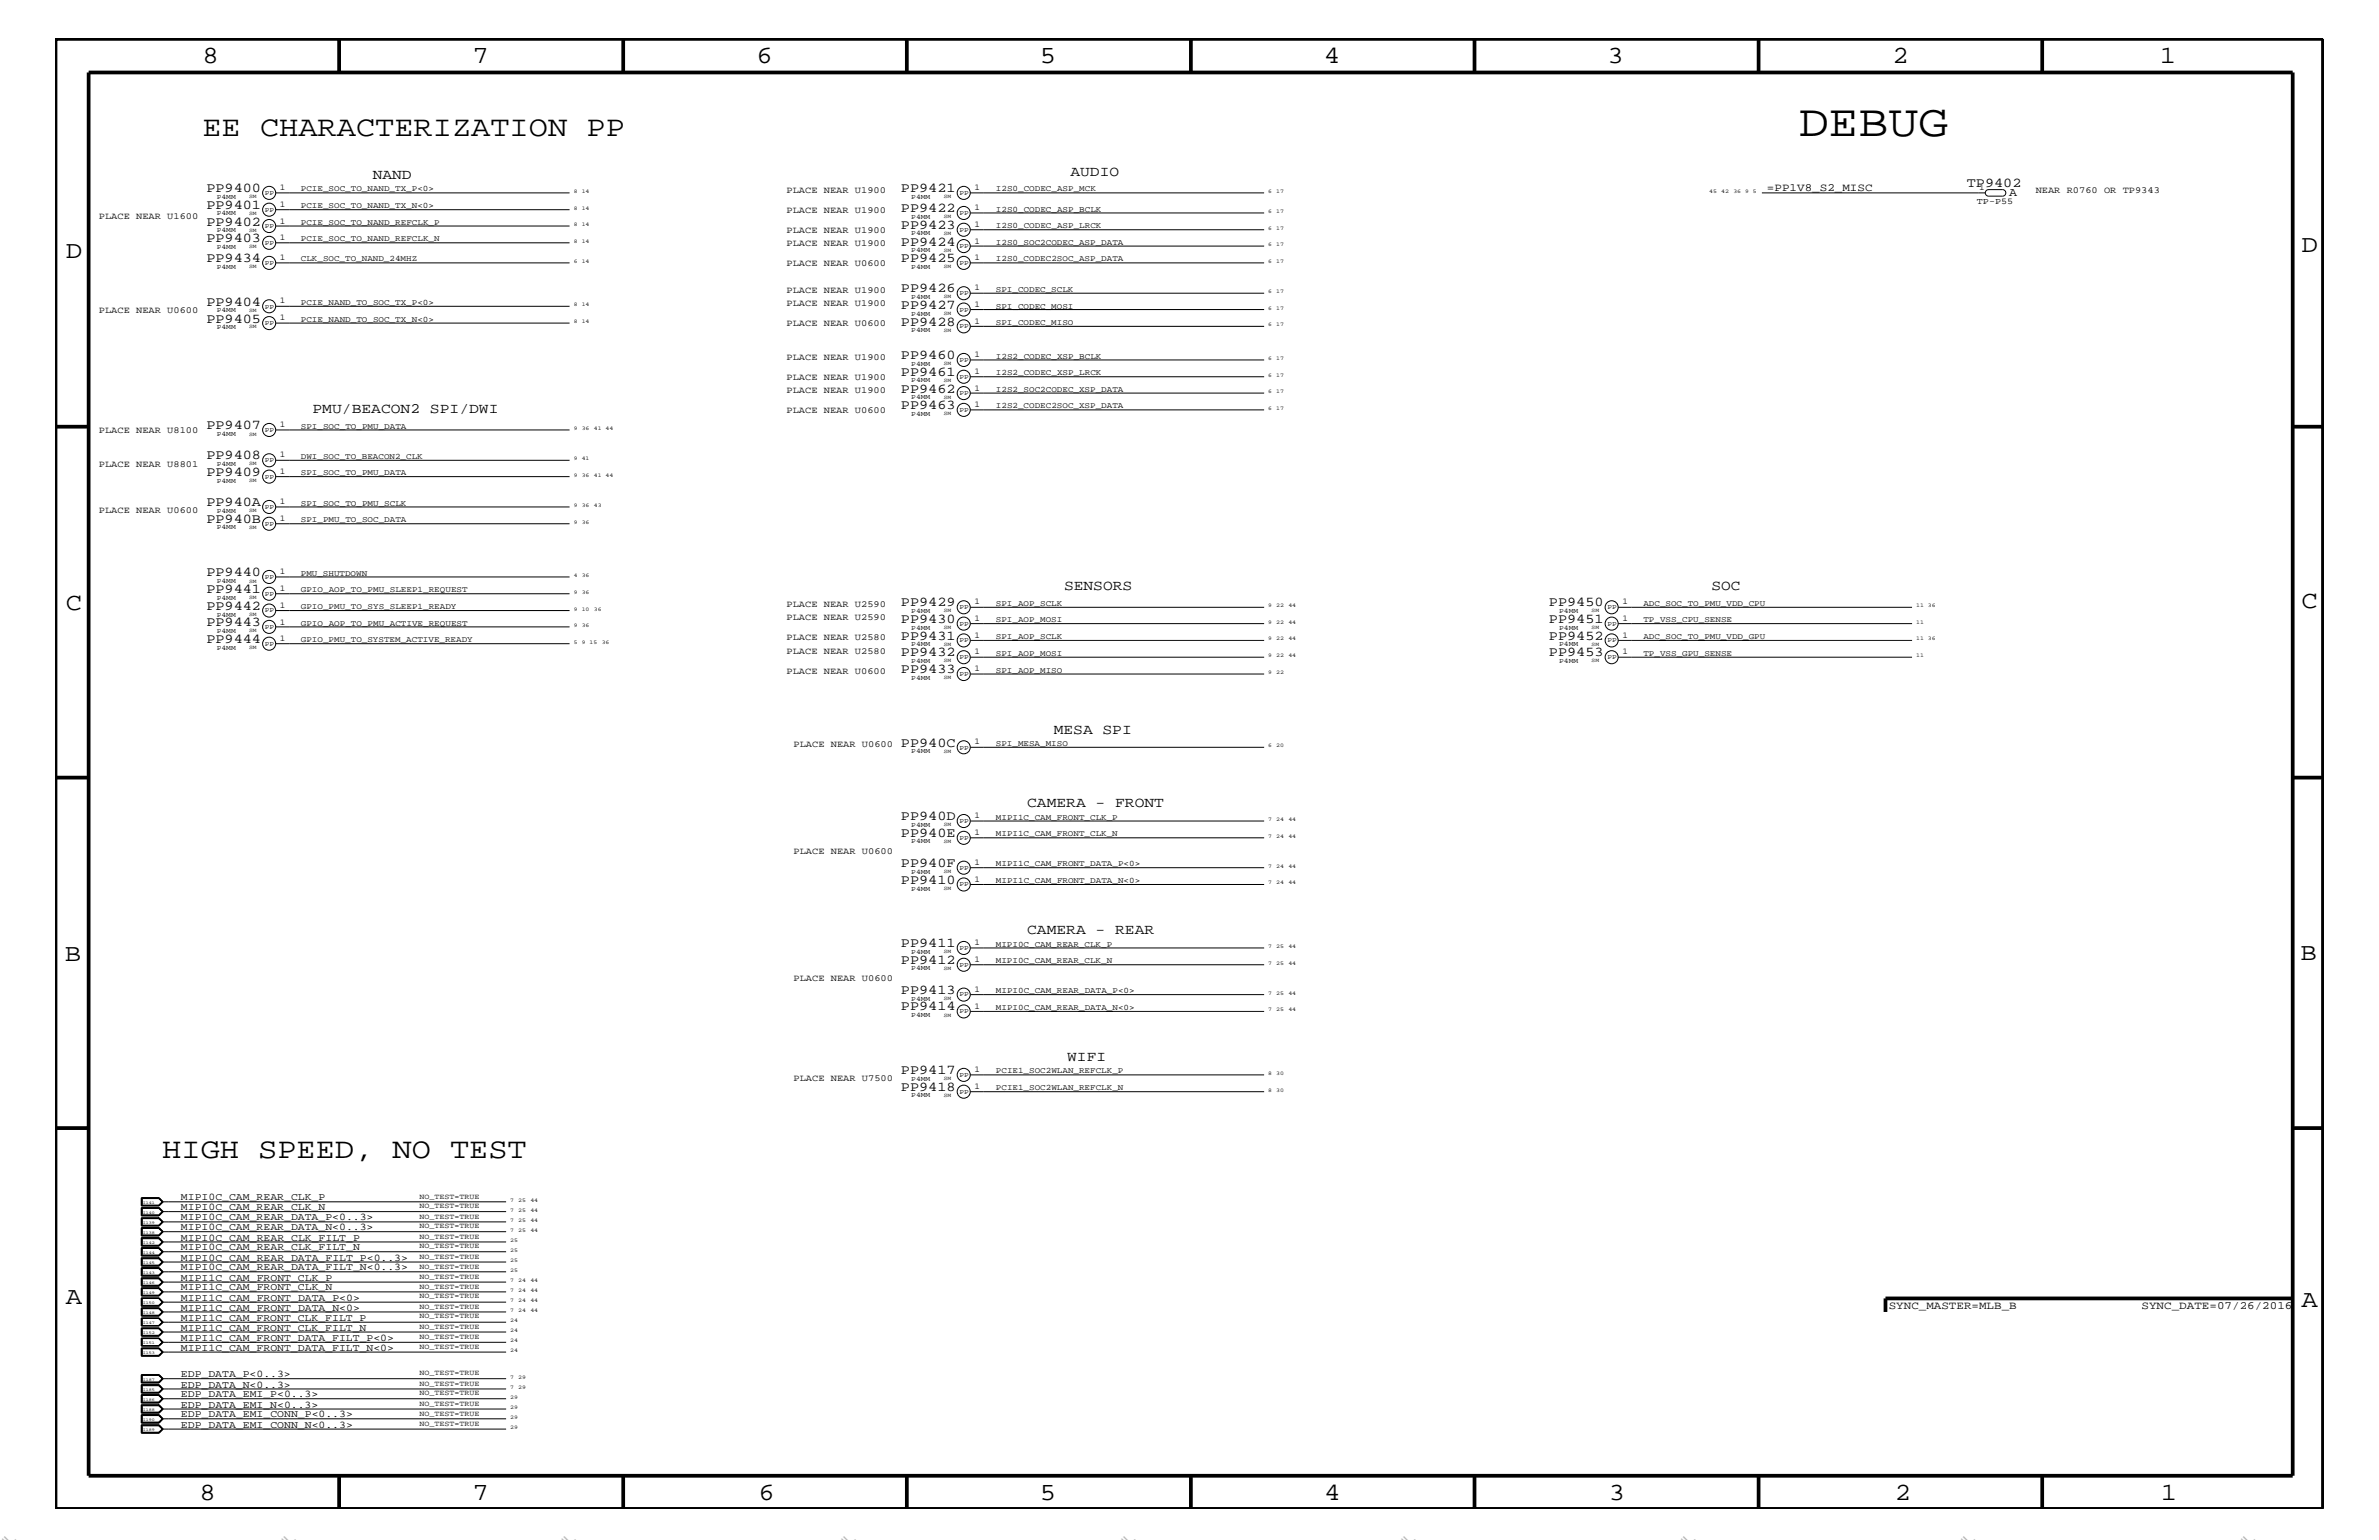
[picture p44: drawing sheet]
<svg xmlns="http://www.w3.org/2000/svg" width="432mm" height="279mm" viewBox="0 0 432 279" stroke-linecap="round" stroke-linejoin="round" font-family="sans-serif">
<defs><g id="words">
<text font-size="8.2" x="326.5" y="24.7">DEBUG</text>
<g font-size="5.2">
<text x="36.7" y="24.7">EE CHARACTERIZATION PP</text>
<text x="29.5" y="210.2">HIGH SPEED, NO TEST</text>
</g>
<g font-size="4.5">
<text x="36.7" y="11.5">8</text>
<text x="85.8" y="11.5">7</text>
<text x="137.3" y="11.5">6</text>
<text x="188.7" y="11.5">5</text>
<text x="240.3" y="11.5">4</text>
<text x="291.8" y="11.5">3</text>
<text x="343.5" y="11.5">2</text>
<text x="392" y="11.5">1</text>
<text x="11.9" y="46.8">D</text>
<text x="417.7" y="45.7">D</text>
<text x="11.9" y="110.6">C</text>
<text x="417.7" y="110.3">C</text>
<text x="11.8" y="174.3">B</text>
<text x="417.6" y="174.2">B</text>
<text x="11.9" y="236.7">A</text>
<text x="417.7" y="237.1">A</text>
<text x="36.2" y="272.1">8</text>
<text x="85.8" y="272.1">7</text>
<text x="137.7" y="272.1">6</text>
<text x="188.7" y="272.1">5</text>
<text x="240.4" y="272.1">4</text>
<text x="292" y="272.1">3</text>
<text x="343.9" y="272.1">2</text>
<text x="392.2" y="272.1">1</text>
</g>
<g font-size="2.8" fill="#b6b6b4">
<text x="0" y="279.4" transform="rotate(45 0 279.4)">=</text>
<text x="50.8" y="279.4" transform="rotate(45 50.8 279.4)">=</text>
<text x="101.6" y="279.4" transform="rotate(45 101.6 279.4)">=</text>
<text x="152.4" y="279.4" transform="rotate(45 152.4 279.4)">=</text>
<text x="203.2" y="279.4" transform="rotate(45 203.2 279.4)">=</text>
<text x="254" y="279.4" transform="rotate(45 254 279.4)">=</text>
<text x="304.8" y="279.4" transform="rotate(45 304.8 279.4)">=</text>
<text x="355.6" y="279.4" transform="rotate(45 355.6 279.4)">=</text>
<text x="406.4" y="279.4" transform="rotate(45 406.4 279.4)">=</text>
</g>
<g font-size="2.6">
<text x="67.6" y="32.5">NAND</text>
<text x="194.3" y="31.9">AUDIO</text>
<text x="56.7" y="75">PMU/BEACON2 SPI/DWI</text>
<text x="193.1" y="107.1">SENSORS</text>
<text x="310.6" y="107.1">SOC</text>
<text x="191.3" y="133.2">MESA SPI</text>
<text x="186.4" y="146.5">CAMERA - FRONT</text>
<text x="186.4" y="169.5">CAMERA - REAR</text>
<text x="193.7" y="192.6">WIFI</text>
</g>
<g font-size="2.5">
<text x="37.5" y="34.8">PP9400</text>
<text x="163.5" y="34.8">PP9421</text>
<text x="357" y="33.9">TP9402</text>
<text x="37.5" y="37.9">PP9401</text>
<text x="37.5" y="40.9">PP9402</text>
<text x="163.5" y="38.5">PP9422</text>
<text x="163.5" y="41.5">PP9423</text>
<text x="37.5" y="47.6">PP9434</text>
<text x="37.5" y="44">PP9403</text>
<text x="163.5" y="44.6">PP9424</text>
<text x="163.5" y="47.6">PP9425</text>
<text x="163.5" y="53">PP9426</text>
<text x="37.5" y="55.5">PP9404</text>
<text x="37.5" y="58.5">PP9405</text>
<text x="163.5" y="56.1">PP9427</text>
<text x="163.5" y="59.1">PP9428</text>
<text x="163.5" y="65.1">PP9460</text>
<text x="163.5" y="68.2">PP9461</text>
<text x="163.5" y="71.2">PP9462</text>
<text x="37.5" y="77.9">PP9407</text>
<text x="163.5" y="74.3">PP9463</text>
<text x="37.5" y="83.3">PP9408</text>
<text x="37.5" y="86.4">PP9409</text>
<text x="37.5" y="91.8">PP940A</text>
<text x="37.5" y="94.9">PP940B</text>
<text x="37.5" y="104.6">PP9440</text>
<text x="37.5" y="107.6">PP9441</text>
<text x="37.5" y="110.6">PP9442</text>
<text x="37.5" y="113.7">PP9443</text>
<text x="163.5" y="110">PP9429</text>
<text x="163.5" y="113.1">PP9430</text>
<text x="281.1" y="110">PP9450</text>
<text x="281.1" y="113.1">PP9451</text>
<text x="37.5" y="116.7">PP9444</text>
<text x="163.5" y="116.1">PP9431</text>
<text x="163.5" y="119.1">PP9432</text>
<text x="281.1" y="116.1">PP9452</text>
<text x="281.1" y="119.1">PP9453</text>
<text x="163.5" y="122.1">PP9433</text>
<text x="163.5" y="135.5">PP940C</text>
<text x="163.5" y="148.8">PP940D</text>
<text x="163.5" y="151.8">PP940E</text>
<text x="163.5" y="157.3">PP940F</text>
<text x="163.5" y="160.3">PP9410</text>
<text x="163.5" y="171.8">PP9411</text>
<text x="163.5" y="174.9">PP9412</text>
<text x="163.5" y="180.4">PP9413</text>
<text x="163.5" y="183.3">PP9414</text>
<text x="163.5" y="194.8">PP9417</text>
<text x="163.5" y="197.9">PP9418</text>
</g>
<text font-size="2.2" x="364.7" y="35.5">A</text>
<g font-size="2">
<text x="320.7" y="34.7">=PP1V8_S2_MISC</text>
<text x="342.8" y="237.4">SYNC_MASTER=MLB_B</text>
<text x="388.7" y="237.4">SYNC_DATE=07/26/2016</text>
</g>
<g font-size="1.9">
<text x="32.9" y="217.8">MIPI0C_CAM_REAR_CLK_P</text>
<text x="32.9" y="221.4">MIPI0C_CAM_REAR_DATA_P&lt;0..3&gt;</text>
<text x="32.9" y="219.6">MIPI0C_CAM_REAR_CLK_N</text>
<text x="32.9" y="225.1">MIPI0C_CAM_REAR_CLK_FILT_P</text>
<text x="32.9" y="226.9">MIPI0C_CAM_REAR_CLK_FILT_N</text>
<text x="32.9" y="223.2">MIPI0C_CAM_REAR_DATA_N&lt;0..3&gt;</text>
<text x="32.9" y="228.7">MIPI0C_CAM_REAR_DATA_FILT_P&lt;0..3&gt;</text>
<text x="32.9" y="230.5">MIPI0C_CAM_REAR_DATA_FILT_N&lt;0..3&gt;</text>
<text x="32.9" y="232.4">MIPI1C_CAM_FRONT_CLK_P</text>
<text x="32.9" y="234.1">MIPI1C_CAM_FRONT_CLK_N</text>
<text x="32.9" y="236">MIPI1C_CAM_FRONT_DATA_P&lt;0&gt;</text>
<text x="32.9" y="237.8">MIPI1C_CAM_FRONT_DATA_N&lt;0&gt;</text>
<text x="32.9" y="239.6">MIPI1C_CAM_FRONT_CLK_FILT_P</text>
<text x="32.9" y="243.3">MIPI1C_CAM_FRONT_DATA_FILT_P&lt;0&gt;</text>
<text x="32.9" y="245.1">MIPI1C_CAM_FRONT_DATA_FILT_N&lt;0&gt;</text>
<text x="32.9" y="241.4">MIPI1C_CAM_FRONT_CLK_FILT_N</text>
<text x="32.9" y="249.9">EDP_DATA_P&lt;0..3&gt;</text>
<text x="32.9" y="251.7">EDP_DATA_N&lt;0..3&gt;</text>
<text x="32.9" y="253.5">EDP_DATA_EMI_P&lt;0..3&gt;</text>
<text x="32.9" y="255.4">EDP_DATA_EMI_N&lt;0..3&gt;</text>
<text x="32.9" y="257.2">EDP_DATA_EMI_CONN_P&lt;0..3&gt;</text>
<text x="32.9" y="259">EDP_DATA_EMI_CONN_N&lt;0..3&gt;</text>
</g>
<g font-size="1.7">
<text x="142.7" y="35">PLACE NEAR U1900</text>
<text x="369.5" y="35">NEAR R0760 OR TP9343</text>
<text x="17.9" y="39.8">PLACE NEAR U1600</text>
<text x="142.7" y="38.6">PLACE NEAR U1900</text>
<text x="142.7" y="44.6">PLACE NEAR U1900</text>
<text x="142.7" y="42.3">PLACE NEAR U1900</text>
<text x="142.7" y="53.2">PLACE NEAR U1900</text>
<text x="142.7" y="48.3">PLACE NEAR U0600</text>
<text x="17.9" y="56.8">PLACE NEAR U0600</text>
<text x="142.7" y="59.2">PLACE NEAR U0600</text>
<text x="142.7" y="55.6">PLACE NEAR U1900</text>
<text x="142.7" y="65.3">PLACE NEAR U1900</text>
<text x="142.7" y="68.9">PLACE NEAR U1900</text>
<text x="142.7" y="71.3">PLACE NEAR U1900</text>
<text x="142.7" y="75">PLACE NEAR U0600</text>
<text x="17.9" y="78.6">PLACE NEAR U8100</text>
<text x="17.9" y="84.7">PLACE NEAR U8801</text>
<text x="17.9" y="93.2">PLACE NEAR U0600</text>
<text x="142.7" y="112.6">PLACE NEAR U2590</text>
<text x="142.7" y="110.2">PLACE NEAR U2590</text>
<text x="142.7" y="118.6">PLACE NEAR U2580</text>
<text x="142.7" y="116.2">PLACE NEAR U2580</text>
<text x="142.7" y="122.3">PLACE NEAR U0600</text>
<text x="144" y="135.6">PLACE NEAR U0600</text>
<text x="144" y="155">PLACE NEAR U0600</text>
<text x="144" y="178">PLACE NEAR U0600</text>
<text x="144" y="196.2">PLACE NEAR U7500</text>
</g>
<g font-size="1.6">
<text x="50.8" y="34.5">1</text>
<text x="176.9" y="34.5">1</text>
<text x="359.2" y="34.5">1</text>
<text x="50.8" y="37.5">1</text>
<text x="50.8" y="40.6">1</text>
<text x="176.9" y="38.1">1</text>
<text x="176.9" y="41.2">1</text>
<text x="358.8" y="37">TP-P55</text>
<text x="50.8" y="43.5">1</text>
<text x="50.8" y="47.2">1</text>
<text x="176.9" y="44.2">1</text>
<text x="176.9" y="47.2">1</text>
<text x="176.9" y="52.7">1</text>
<text x="50.8" y="55.1">1</text>
<text x="50.8" y="58.1">1</text>
<text x="176.9" y="55.7">1</text>
<text x="176.9" y="58.7">1</text>
<text x="176.9" y="64.8">1</text>
<text x="176.9" y="67.8">1</text>
<text x="176.9" y="70.9">1</text>
<text x="50.8" y="77.5">1</text>
<text x="176.9" y="73.9">1</text>
<text x="50.8" y="83">1</text>
<text x="50.8" y="86">1</text>
<text x="50.8" y="91.5">1</text>
<text x="50.8" y="94.5">1</text>
<text x="50.8" y="104.2">1</text>
<text x="50.8" y="107.2">1</text>
<text x="50.8" y="110.3">1</text>
<text x="50.8" y="113.3">1</text>
<text x="176.9" y="109.7">1</text>
<text x="176.9" y="112.7">1</text>
<text x="294.5" y="109.7">1</text>
<text x="294.5" y="112.7">1</text>
<text x="50.8" y="116.4">1</text>
<text x="176.9" y="115.7">1</text>
<text x="176.9" y="118.7">1</text>
<text x="294.5" y="115.7">1</text>
<text x="294.5" y="118.7">1</text>
<text x="176.9" y="121.8">1</text>
<text x="176.9" y="135.1">1</text>
<text x="176.9" y="148.4">1</text>
<text x="176.9" y="151.5">1</text>
<text x="176.9" y="156.9">1</text>
<text x="176.9" y="160">1</text>
<text x="176.9" y="171.5">1</text>
<text x="176.9" y="174.5">1</text>
<text x="176.9" y="179.9">1</text>
<text x="176.9" y="183">1</text>
<text x="176.9" y="194.5">1</text>
<text x="176.9" y="197.6">1</text>
</g>
<g font-size="1.5">
<text x="54.6" y="34.7">PCIE_SOC_TO_NAND_TX_P&lt;0&gt;</text>
<text x="180.8" y="34.7">I2S0_CODEC_ASP_MCK</text>
<text x="54.6" y="40.8">PCIE_SOC_TO_NAND_REFCLK_P</text>
<text x="54.6" y="37.8">PCIE_SOC_TO_NAND_TX_N&lt;0&gt;</text>
<text x="180.8" y="41.4">I2S0_CODEC_ASP_LRCK</text>
<text x="180.8" y="38.4">I2S0_CODEC_ASP_BCLK</text>
<text x="54.6" y="43.8">PCIE_SOC_TO_NAND_REFCLK_N</text>
<text x="54.6" y="47.4">CLK_SOC_TO_NAND_24MHZ</text>
<text x="180.8" y="44.4">I2S0_SOC2CODEC_ASP_DATA</text>
<text x="180.8" y="47.4">I2S0_CODEC2SOC_ASP_DATA</text>
<text x="180.8" y="52.9">SPI_CODEC_SCLK</text>
<text x="54.6" y="58.4">PCIE_NAND_TO_SOC_TX_N&lt;0&gt;</text>
<text x="54.6" y="55.3">PCIE_NAND_TO_SOC_TX_P&lt;0&gt;</text>
<text x="180.8" y="59">SPI_CODEC_MISO</text>
<text x="180.8" y="56">SPI_CODEC_MOSI</text>
<text x="180.8" y="65.1">I2S2_CODEC_XSP_BCLK</text>
<text x="180.8" y="71.1">I2S2_SOC2CODEC_XSP_DATA</text>
<text x="180.8" y="68.1">I2S2_CODEC_XSP_LRCK</text>
<text x="54.6" y="77.8">SPI_SOC_TO_PMU_DATA</text>
<text x="180.8" y="74.1">I2S2_CODEC2SOC_XSP_DATA</text>
<text x="54.6" y="83.3">DWI_SOC_TO_BEACON2_CLK</text>
<text x="54.6" y="86.2">SPI_SOC_TO_PMU_DATA</text>
<text x="54.6" y="91.7">SPI_SOC_TO_PMU_SCLK</text>
<text x="54.6" y="94.8">SPI_PMU_TO_SOC_DATA</text>
<text x="54.6" y="107.5">GPIO_AOP_TO_PMU_SLEEP1_REQUEST</text>
<text x="54.6" y="104.4">PMU_SHUTDOWN</text>
<text x="54.6" y="113.6">GPIO_AOP_TO_PMU_ACTIVE_REQUEST</text>
<text x="54.6" y="110.5">GPIO_PMU_TO_SYS_SLEEP1_READY</text>
<text x="180.8" y="109.9">SPI_AOP_SCLK</text>
<text x="180.8" y="112.9">SPI_AOP_MOSI</text>
<text x="298.3" y="109.9">ADC_SOC_TO_PMU_VDD_CPU</text>
<text x="298.3" y="112.9">TP_VSS_CPU_SENSE</text>
<text x="54.6" y="116.5">GPIO_PMU_TO_SYSTEM_ACTIVE_READY</text>
<text x="180.8" y="115.9">SPI_AOP_SCLK</text>
<text x="180.8" y="119">SPI_AOP_MOSI</text>
<text x="298.3" y="115.9">ADC_SOC_TO_PMU_VDD_GPU</text>
<text x="298.3" y="119">TP_VSS_GPU_SENSE</text>
<text x="180.8" y="122">SPI_AOP_MISO</text>
<text x="180.8" y="135.3">SPI_MESA_MISO</text>
<text x="180.8" y="148.7">MIPI1C_CAM_FRONT_CLK_P</text>
<text x="180.8" y="151.8">MIPI1C_CAM_FRONT_CLK_N</text>
<text x="180.8" y="157.2">MIPI1C_CAM_FRONT_DATA_P&lt;0&gt;</text>
<text x="180.8" y="160.2">MIPI1C_CAM_FRONT_DATA_N&lt;0&gt;</text>
<text x="180.8" y="171.7">MIPI0C_CAM_REAR_CLK_P</text>
<text x="180.8" y="174.8">MIPI0C_CAM_REAR_CLK_N</text>
<text x="180.8" y="180.2">MIPI0C_CAM_REAR_DATA_P&lt;0&gt;</text>
<text x="180.8" y="183.2">MIPI0C_CAM_REAR_DATA_N&lt;0&gt;</text>
<text x="180.8" y="194.8">PCIE1_SOC2WLAN_REFCLK_P</text>
<text x="180.8" y="197.8">PCIE1_SOC2WLAN_REFCLK_N</text>
</g>
<g font-size="1.4">
<text x="76.1" y="217.5">NO_TEST=TRUE</text>
<text x="76.1" y="221.1">NO_TEST=TRUE</text>
<text x="76.1" y="219.2">NO_TEST=TRUE</text>
<text x="76.1" y="222.9">NO_TEST=TRUE</text>
<text x="76.1" y="224.7">NO_TEST=TRUE</text>
<text x="76.1" y="226.5">NO_TEST=TRUE</text>
<text x="76.1" y="228.4">NO_TEST=TRUE</text>
<text x="76.1" y="230.2">NO_TEST=TRUE</text>
<text x="76.1" y="232">NO_TEST=TRUE</text>
<text x="76.1" y="233.8">NO_TEST=TRUE</text>
<text x="76.1" y="235.6">NO_TEST=TRUE</text>
<text x="76.1" y="237.4">NO_TEST=TRUE</text>
<text x="76.1" y="239.2">NO_TEST=TRUE</text>
<text x="76.1" y="241.1">NO_TEST=TRUE</text>
<text x="76.1" y="242.9">NO_TEST=TRUE</text>
<text x="76.1" y="244.7">NO_TEST=TRUE</text>
<text x="76.1" y="249.5">NO_TEST=TRUE</text>
<text x="76.1" y="251.4">NO_TEST=TRUE</text>
<text x="76.1" y="253.2">NO_TEST=TRUE</text>
<text x="76.1" y="255">NO_TEST=TRUE</text>
<text x="76.1" y="256.8">NO_TEST=TRUE</text>
<text x="76.1" y="258.7">NO_TEST=TRUE</text>
</g>
<g font-size="1.3">
<text x="48.1" y="35.3">PP</text>
<text x="174.2" y="35.3">PP</text>
<text x="39.3" y="36.1">P4MM</text>
<text x="39.3" y="39.1">P4MM</text>
<text x="48.1" y="38.4">PP</text>
<text x="48.1" y="41.4">PP</text>
<text x="165.4" y="39.7">P4MM</text>
<text x="165.4" y="36.1">P4MM</text>
<text x="174.2" y="39">PP</text>
<text x="39.3" y="42.1">P4MM</text>
<text x="39.3" y="45.2">P4MM</text>
<text x="48.1" y="44.4">PP</text>
<text x="165.4" y="45.7">P4MM</text>
<text x="165.4" y="42.7">P4MM</text>
<text x="174.2" y="45.1">PP</text>
<text x="174.2" y="42">PP</text>
<text x="39.3" y="48.8">P4MM</text>
<text x="48.1" y="48">PP</text>
<text x="165.4" y="48.8">P4MM</text>
<text x="174.2" y="48">PP</text>
<text x="174.2" y="53.5">PP</text>
<text x="39.3" y="56.7">P4MM</text>
<text x="39.3" y="59.7">P4MM</text>
<text x="48.1" y="56">PP</text>
<text x="48.1" y="59">PP</text>
<text x="165.4" y="57.3">P4MM</text>
<text x="165.4" y="54.2">P4MM</text>
<text x="174.2" y="56.6">PP</text>
<text x="174.2" y="59.5">PP</text>
<text x="165.4" y="60.3">P4MM</text>
<text x="174.2" y="65.6">PP</text>
<text x="165.4" y="66.4">P4MM</text>
<text x="165.4" y="69.4">P4MM</text>
<text x="174.2" y="68.7">PP</text>
<text x="174.2" y="71.7">PP</text>
<text x="165.4" y="72.4">P4MM</text>
<text x="165.4" y="75.5">P4MM</text>
<text x="174.2" y="74.7">PP</text>
<text x="39.3" y="79.1">P4MM</text>
<text x="48.1" y="78.3">PP</text>
<text x="48.1" y="83.8">PP</text>
<text x="39.3" y="84.5">P4MM</text>
<text x="39.3" y="87.6">P4MM</text>
<text x="48.1" y="86.9">PP</text>
<text x="39.3" y="93.1">P4MM</text>
<text x="48.1" y="92.3">PP</text>
<text x="48.1" y="95.4">PP</text>
<text x="39.3" y="96">P4MM</text>
<text x="39.3" y="105.8">P4MM</text>
<text x="48.1" y="105">PP</text>
<text x="39.3" y="111.9">P4MM</text>
<text x="39.3" y="108.8">P4MM</text>
<text x="48.1" y="111.1">PP</text>
<text x="48.1" y="108.1">PP</text>
<text x="165.4" y="111.2">P4MM</text>
<text x="174.2" y="110.5">PP</text>
<text x="174.2" y="113.6">PP</text>
<text x="283" y="111.2">P4MM</text>
<text x="291.8" y="110.5">PP</text>
<text x="291.8" y="113.6">PP</text>
<text x="39.3" y="117.9">P4MM</text>
<text x="39.3" y="114.8">P4MM</text>
<text x="48.1" y="117.2">PP</text>
<text x="48.1" y="114.2">PP</text>
<text x="165.4" y="114.2">P4MM</text>
<text x="165.4" y="117.3">P4MM</text>
<text x="174.2" y="116.5">PP</text>
<text x="174.2" y="119.6">PP</text>
<text x="283" y="114.2">P4MM</text>
<text x="283" y="117.3">P4MM</text>
<text x="291.8" y="116.5">PP</text>
<text x="291.8" y="119.6">PP</text>
<text x="165.4" y="123.4">P4MM</text>
<text x="165.4" y="120.3">P4MM</text>
<text x="174.2" y="122.6">PP</text>
<text x="283" y="120.3">P4MM</text>
<text x="165.4" y="136.7">P4MM</text>
<text x="174.2" y="136">PP</text>
<text x="174.2" y="149.3">PP</text>
<text x="165.4" y="150.1">P4MM</text>
<text x="165.4" y="153">P4MM</text>
<text x="174.2" y="152.3">PP</text>
<text x="165.4" y="158.5">P4MM</text>
<text x="165.4" y="161.6">P4MM</text>
<text x="174.2" y="157.8">PP</text>
<text x="174.2" y="160.8">PP</text>
<text x="165.4" y="173.1">P4MM</text>
<text x="174.2" y="172.3">PP</text>
<text x="165.4" y="176.1">P4MM</text>
<text x="174.2" y="175.4">PP</text>
<text x="165.4" y="181.6">P4MM</text>
<text x="165.4" y="184.6">P4MM</text>
<text x="174.2" y="180.8">PP</text>
<text x="174.2" y="183.8">PP</text>
<text x="165.4" y="196.1">P4MM</text>
<text x="174.2" y="195.4">PP</text>
<text x="165.4" y="199.1">P4MM</text>
<text x="174.2" y="198.4">PP</text>
</g>
<g font-size="1">
<text x="45.2" y="35.9">SM</text>
<text x="104.1" y="35">8</text>
<text x="105.6" y="35">14</text>
<text x="171.3" y="35.9">SM</text>
<text x="230.2" y="35">6</text>
<text x="231.6" y="35">17</text>
<text x="310.2" y="35">45</text>
<text x="312.4" y="35">42</text>
<text x="314.6" y="35">36 9</text>
<text x="318.2" y="35">5</text>
<text x="45.2" y="39">SM</text>
<text x="104.1" y="38">8</text>
<text x="104.1" y="41">8</text>
<text x="105.6" y="38">14</text>
<text x="105.6" y="41">14</text>
<text x="171.3" y="39.6">SM</text>
<text x="230.2" y="41.7">6</text>
<text x="230.2" y="38.6">6</text>
<text x="231.6" y="41.7">17</text>
<text x="231.6" y="38.6">17</text>
<text x="45.2" y="42">SM</text>
<text x="45.2" y="45.1">SM</text>
<text x="104.1" y="47.7">6</text>
<text x="104.1" y="44.1">8</text>
<text x="105.6" y="47.7">14</text>
<text x="105.6" y="44.1">14</text>
<text x="171.3" y="45.7">SM</text>
<text x="171.3" y="42.6">SM</text>
<text x="230.2" y="44.6">6</text>
<text x="230.2" y="47.7">6</text>
<text x="231.6" y="44.6">17</text>
<text x="231.6" y="47.7">17</text>
<text x="45.2" y="48.7">SM</text>
<text x="171.3" y="48.7">SM</text>
<text x="230.2" y="53.2">6</text>
<text x="231.6" y="53.2">17</text>
<text x="45.2" y="56.6">SM</text>
<text x="45.2" y="59.5">SM</text>
<text x="104.1" y="58.6">8</text>
<text x="104.1" y="55.6">8</text>
<text x="105.6" y="58.6">14</text>
<text x="105.6" y="55.6">14</text>
<text x="171.3" y="57.2">SM</text>
<text x="171.3" y="54.1">SM</text>
<text x="230.2" y="59.2">6</text>
<text x="230.2" y="56.2">6</text>
<text x="231.6" y="59.2">17</text>
<text x="231.6" y="56.2">17</text>
<text x="171.3" y="60.2">SM</text>
<text x="230.2" y="65.3">6</text>
<text x="231.6" y="65.3">17</text>
<text x="171.3" y="66.2">SM</text>
<text x="171.3" y="69.3">SM</text>
<text x="230.2" y="71.3">6</text>
<text x="230.2" y="68.4">6</text>
<text x="231.6" y="71.3">17</text>
<text x="231.6" y="68.4">17</text>
<text x="171.3" y="72.3">SM</text>
<text x="171.3" y="75.4">SM</text>
<text x="230.2" y="74.4">6</text>
<text x="231.6" y="74.4">17</text>
<text x="45.2" y="79">SM</text>
<text x="104.1" y="78">9</text>
<text x="104.1" y="83.5">9</text>
<text x="105.6" y="78">36</text>
<text x="105.6" y="83.5">41</text>
<text x="107.8" y="78">41 44</text>
<text x="45.2" y="84.4">SM</text>
<text x="45.2" y="87.5">SM</text>
<text x="104.1" y="86.5">9</text>
<text x="105.6" y="86.5">36</text>
<text x="107.8" y="86.5">41 44</text>
<text x="45.2" y="92.9">SM</text>
<text x="45.2" y="96">SM</text>
<text x="104.1" y="92">9</text>
<text x="104.1" y="95">9</text>
<text x="105.6" y="92">36</text>
<text x="105.6" y="95">36</text>
<text x="107.8" y="92">43</text>
<text x="45.2" y="105.7">SM</text>
<text x="104.1" y="107.7">9</text>
<text x="104.1" y="104.7">4</text>
<text x="105.6" y="107.7">36</text>
<text x="105.6" y="104.7">36</text>
<text x="45.2" y="111.7">SM</text>
<text x="45.2" y="108.7">SM</text>
<text x="104.1" y="113.7">9</text>
<text x="104.1" y="110.8">9</text>
<text x="105.6" y="113.7">36</text>
<text x="105.6" y="110.8">10</text>
<text x="107.8" y="110.8">36</text>
<text x="171.3" y="111.1">SM</text>
<text x="230.2" y="110.2">9</text>
<text x="230.2" y="113.1">9</text>
<text x="231.6" y="110.2">22</text>
<text x="231.6" y="113.1">22</text>
<text x="233.8" y="110.2">44</text>
<text x="233.8" y="113.1">44</text>
<text x="288.9" y="111.1">SM</text>
<text x="347.8" y="113.1">11</text>
<text x="347.8" y="110.2">11 36</text>
<text x="45.2" y="117.8">SM</text>
<text x="45.2" y="114.8">SM</text>
<text x="104.1" y="116.8">5</text>
<text x="105.6" y="116.8">9</text>
<text x="107" y="116.8">15</text>
<text x="109.2" y="116.8">36</text>
<text x="171.3" y="114.2">SM</text>
<text x="171.3" y="117.2">SM</text>
<text x="230.2" y="116.2">9</text>
<text x="230.2" y="119.2">9</text>
<text x="231.6" y="116.2">22</text>
<text x="231.6" y="119.2">22</text>
<text x="233.8" y="116.2">44</text>
<text x="233.8" y="119.2">44</text>
<text x="288.9" y="114.2">SM</text>
<text x="288.9" y="117.2">SM</text>
<text x="347.8" y="119.2">11</text>
<text x="347.8" y="116.2">11 36</text>
<text x="171.3" y="123.2">SM</text>
<text x="171.3" y="120.2">SM</text>
<text x="230.2" y="122.3">9</text>
<text x="231.6" y="122.3">22</text>
<text x="288.9" y="120.2">SM</text>
<text x="171.3" y="136.6">SM</text>
<text x="230.2" y="135.6">6</text>
<text x="231.6" y="135.6">20</text>
<text x="171.3" y="149.9">SM</text>
<text x="230.2" y="149">7</text>
<text x="231.6" y="149">24</text>
<text x="233.8" y="149">44</text>
<text x="171.3" y="152.9">SM</text>
<text x="230.2" y="152">7</text>
<text x="231.6" y="152">24</text>
<text x="233.8" y="152">44</text>
<text x="171.3" y="158.4">SM</text>
<text x="171.3" y="161.4">SM</text>
<text x="230.2" y="157.4">7</text>
<text x="230.2" y="160.5">7</text>
<text x="231.6" y="157.4">24</text>
<text x="231.6" y="160.5">24</text>
<text x="233.8" y="157.4">44</text>
<text x="233.8" y="160.5">44</text>
<text x="171.3" y="172.9">SM</text>
<text x="230.2" y="172">7</text>
<text x="231.6" y="172">25</text>
<text x="233.8" y="172">44</text>
<text x="171.3" y="176">SM</text>
<text x="230.2" y="175">7</text>
<text x="231.6" y="175">25</text>
<text x="233.8" y="175">44</text>
<text x="171.3" y="181.4">SM</text>
<text x="171.3" y="184.4">SM</text>
<text x="230.2" y="180.5">7</text>
<text x="230.2" y="183.5">7</text>
<text x="231.6" y="180.5">25</text>
<text x="231.6" y="183.5">25</text>
<text x="233.8" y="180.5">44</text>
<text x="233.8" y="183.5">44</text>
<text x="171.3" y="195.9">SM</text>
<text x="230.2" y="195">8</text>
<text x="231.6" y="195">30</text>
<text x="171.3" y="199">SM</text>
<text x="230.2" y="198.1">8</text>
<text x="231.6" y="198.1">30</text>
<text x="92.6" y="218">7</text>
<text x="92.6" y="221.7">7</text>
<text x="92.6" y="219.8">7</text>
<text x="94.1" y="218">25</text>
<text x="94.1" y="221.7">25</text>
<text x="94.1" y="219.8">25</text>
<text x="96.3" y="218">44</text>
<text x="96.3" y="221.7">44</text>
<text x="96.3" y="219.8">44</text>
<text x="92.6" y="225.3">25</text>
<text x="92.6" y="227.1">25</text>
<text x="92.6" y="223.5">7</text>
<text x="94.1" y="223.5">25</text>
<text x="96.3" y="223.5">44</text>
<text x="92.6" y="229">25</text>
<text x="92.6" y="230.7">25</text>
<text x="92.6" y="232.6">7</text>
<text x="94.1" y="232.6">24</text>
<text x="96.3" y="232.6">44</text>
<text x="92.6" y="239.9">24</text>
<text x="92.6" y="236.2">7</text>
<text x="92.6" y="234.4">7</text>
<text x="92.6" y="238">7</text>
<text x="94.1" y="236.2">24</text>
<text x="94.1" y="234.4">24</text>
<text x="94.1" y="238">24</text>
<text x="96.3" y="236.2">44</text>
<text x="96.3" y="234.4">44</text>
<text x="96.3" y="238">44</text>
<text x="92.6" y="241.7">24</text>
<text x="92.6" y="243.5">24</text>
<text x="92.6" y="245.3">24</text>
<text x="92.6" y="250.1">7</text>
<text x="92.6" y="252">7</text>
<text x="94.1" y="250.1">29</text>
<text x="94.1" y="252">29</text>
<text x="92.6" y="253.8">29</text>
<text x="92.6" y="255.6">29</text>
<text x="92.6" y="257.4">29</text>
<text x="92.6" y="259.3">29</text>
</g>
<g font-size=".8">
<text x="25.9" y="220.2">I140</text>
<text x="25.9" y="218.4">I141</text>
<text x="25.9" y="223.9">I138</text>
<text x="25.9" y="222">I139</text>
<text x="25.9" y="225.7">I142</text>
<text x="25.9" y="227.5">I144</text>
<text x="25.9" y="231.1">I143</text>
<text x="25.9" y="229.3">I145</text>
<text x="25.9" y="232.9">I146</text>
<text x="25.9" y="238.4">I148</text>
<text x="25.9" y="234.7">I149</text>
<text x="25.9" y="236.6">I150</text>
<text x="25.9" y="240.2">I147</text>
<text x="25.9" y="243.9">I151</text>
<text x="25.9" y="242">I152</text>
<text x="25.9" y="245.6">I153</text>
<text x="25.9" y="250.6">I187</text>
<text x="25.9" y="252.3">I185</text>
<text x="25.9" y="254.2">I186</text>
<text x="25.9" y="256">I188</text>
<text x="25.9" y="257.8">I190</text>
<text x="25.9" y="259.6">I189</text>
</g>
</g></defs>
<g fill="none" stroke="#000" stroke-width=".18">
<path d="M50 35h53.4M50 38h53.4M176.1 38.6h53.3M176.1 35h53.3M319.8 35h40.5M360.9 34.4h2.5M361 34.4a.59 .59 0 0 0-.7 .6 .59 .59 0 0 0 .7 .6h2.4M363.4 34.4a.59 .59 0 0 1 .7 .6 .59 .59 0 0 1-.7 .6M50 47.7h53.4M50 41h53.4M50 44.1h53.4M50 55.6h53.4"/>
<path d="M50 58.6h53.4M176.1 44.6h53.3M176.1 47.7h53.3M176.1 56.2h53.3M176.1 53.2h53.3M176.1 59.2h53.3M176.1 41.7h53.3M50 78h53.4M176.1 65.3h53.3M176.1 68.4h53.3M176.1 71.3h53.3M176.1 74.4h53.3"/>
<path d="M50 83.5h53.4M50 86.5h53.4M50 92h53.4M50 95h53.4M50 104.7h53.4M50 110.8h53.4M50 107.7h53.4M50 116.8h53.4M50 113.7h53.4M176.1 110.2h53.3M176.1 113.1h53.3M176.1 116.2h53.3"/>
<path d="M176.1 119.2h53.3M293.7 110.2h53.3M293.7 113.1h53.3M293.7 116.2h53.3M293.7 119.2h53.3M176.1 135.6h53.3M176.1 122.3h53.3M176.1 149h53.3M176.1 152h53.3M176.1 157.4h53.3M176.1 160.5h53.3M176.1 172h53.3"/>
<path d="M176.1 175h53.3M176.1 180.5h53.3M176.1 183.5h53.3M176.1 195h53.3M176.1 198.1h53.3M25.7 217.3h3.2l.7 .7-.7 .8h-3.2zM25.7 219.1h3.2l.7 .7-.7 .8h-3.2zM25.7 219.1h3.2l.6 .7-.6 .8M25.7 218.7h3.2M25.7 217.4h3.2M25.7 217.4v1.3M25.7 219.2h3.2l.6 .6-.6 .7h-3.2z"/>
<path d="M25.8 217.5h3l.7 .5-.7 .6h-3zM25.8 219.2v1.2h3l.7-.6M28.8 219.2l.7 .6M28.9 217.4l.6 .6-.6 .7M28.9 217.4l.6 .6M29.5 219.8h62.4M29.5 218l-.6 .7M29.5 218h62.4M25.7 222.7h3.2l.7 .8-.7 .7h-3.2zM25.7 220.9h3.2l.7 .8-.7 .7h-3.2zM25.7 224.6h3.2l.7 .7-.7 .8h-3.2zM25.7 226.3h3.2l.7 .8-.7 .8h-3.2z"/>
<path d="M25.7 228.2h3.2l.7 .8-.7 .7h-3.2zM25.7 230h3.2l.7 .7-.7 .8h-3.2zM25.7 231.8h3.2l.7 .8-.7 .8h-3.2zM25.7 233.6h3.2l.7 .8-.7 .7h-3.2zM25.7 235.5h3.2l.7 .7-.7 .8h-3.2zM25.7 237.3h3.2l.7 .7-.7 .8h-3.2zM25.7 222.8h3.2l.6 .7-.6 .7M25.7 222.4h3.2M25.7 221h3.2M25.7 226h3.2M25.7 230.1h3.2M25.7 226.4h3.2l.6 .7-.6 .8"/>
<path d="M25.7 238.7h3.2M25.7 237.3h3.2M25.7 235.1h3.2M25.7 233.7h3.2M25.7 222.9h3.2l.6 .6-.6 .6h-3.2zM25.7 221v1.4M25.7 226.5h3.2l.6 .6-.6 .7h-3.2zM25.7 228.3h3.2l.6 .7-.6 .6h-3.2zM25.7 230.1v1.3h3.2l.6-.7M25.7 231.9h3.2l.6 .7-.6 .6h-3.2zM25.7 233.7v1.4M25.7 235.6h3.2l.6 .6-.6 .6h-3.2z"/>
<path d="M25.7 237.3v1.4M25.7 239.2h3.2l.6 .7-.6 .6h-3.2zM25.8 222.9v1.2h3l.7-.6M25.8 221.1h3l.7 .6-.7 .6h-3zM25.8 224.7h3l.7 .6-.7 .6h-3zM25.8 226.5v1.2h3l.7-.6M25.8 230.2h3l.7 .5-.7 .6h-3zM25.8 233.8h3l.7 .6-.7 .6h-3zM25.8 235.6v1.2M25.8 237.4h3l.7 .6-.7 .6h-3zM25.8 239.2v1.3M28.8 222.9l.7 .6"/>
<path d="M28.8 226.5l.7 .6M28.8 239.2l.7 .7M28.8 235.6l.7 .6M28.9 239.1h-3.2v1.5h3.2M28.9 221l.6 .7-.6 .7M28.9 221l.6 .7M28.9 224.6l.6 .7-.6 .7M28.9 230.1l.6 .6-.6 .8M28.9 230.1l.6 .6M28.9 228.2l.6 .8-.6 .6h-3.2M28.9 231.8l.6 .8-.6 .7h-3.2M28.9 239.1l.7 .8-.7 .7"/>
<path d="M28.9 239.1l.6 .8-.6 .7M28.9 237.3l.6 .7-.6 .7M28.9 237.3l.6 .7M28.9 233.7l.6 .7-.6 .7M28.9 233.7l.6 .7M28.9 235.5l.6 .7-.6 .7h-3.2M29.5 229l-.7-.6h-3v1.2M29.5 232.6l-.7-.6h-3v1.2M29.5 225.3l-.6-.7h-3.2v1.4M29.5 223.5h62.4M29.5 221.7l-.6 .7M29.5 221.7h62.4"/>
<path d="M29.5 225.3l-.6 .7M29.5 225.3h62.4M29.5 230.7h62.4M29.5 227.1h62.4M29.5 229l-.7 .6M29.5 229h62.4M29.5 232.6l-.7 .6M29.5 232.6h62.4M29.5 239.9l-.7 .6M29.5 239.9h62.4M29.5 238l-.6 .7M29.5 238h62.4"/>
<path d="M29.5 234.4l-.6 .7M29.5 234.4h62.4M29.5 236.2l-.7 .6M29.5 236.2h62.4M25.7 240.9h3.2l.7 .8-.7 .7h-3.2zM25.7 244.5h3.2l.7 .8-.7 .8h-3.2zM25.7 249.4h3.2l.7 .7-.7 .8h-3.2zM25.7 251.2h3.2l.7 .8-.7 .8h-3.2zM25.7 253h3.2l.7 .8-.7 .7h-3.2zM25.7 254.9h3.2l.7 .7-.7 .8h-3.2zM25.7 256.7h3.2l.7 .7-.7 .8h-3.2zM25.7 258.5h3.2l.7 .8-.7 .7h-3.2z"/>
<path d="M25.7 242.3h3.2M25.7 241h3.2M25.7 246h3.2M25.7 244.6h3.2M25.7 252.7h3.2M25.7 253.1h3.2l.6 .7-.6 .7M25.7 249.5h3.2l.6 .6-.6 .8M25.7 256.7h3.2M25.7 241v1.3M25.7 242.9h3.2l.6 .6-.6 .6h-3.2zM25.7 244.6v1.4M25.7 249.5h3.2l.6 .6-.6 .7h-3.2z"/>
<path d="M25.7 253.2h3.2l.6 .6-.6 .7h-3.2zM25.7 255h3.2l.6 .6-.6 .6h-3.2zM25.7 256.7v1.4h3.2l.6-.7M25.7 258.6h3.2l.6 .7-.6 .6h-3.2zM25.8 241.1h3l.7 .6-.7 .6h-3zM25.8 242.9v1.2M25.8 244.7h3l.7 .6-.7 .6h-3zM25.8 249.5v1.2h3l.7-.6M25.8 251.4h3l.7 .6-.7 .6h-3zM25.8 253.2v1.2h3l.7-.6M25.8 256.8h3l.7 .6-.7 .6h-3zM28.8 242.9l.7 .6"/>
<path d="M28.8 253.2l.7 .6M28.8 249.5l.7 .6M28.9 242.8h-3.2v1.4h3.2M28.9 242.8l.7 .7-.7 .7M28.9 242.8l.6 .7-.6 .7M28.9 241l.6 .7-.6 .6M28.9 241l.6 .7M28.9 244.6l.6 .7-.6 .7M28.9 244.6l.6 .7M28.9 251.2l.6 .8-.6 .7M28.9 254.9l.6 .7-.6 .7h-3.2M28.9 258.5l.6 .8-.6 .7h-3.2"/>
<path d="M28.9 256.7l.6 .7-.6 .8M28.9 256.7l.6 .7M29.5 255.6l-.7-.6h-3v1.2M29.5 259.3l-.7-.6h-3v1.2M29.5 252l-.6-.7h-3.2v1.4M29.5 243.5l-.7 .6M29.5 243.5h62.4M29.5 241.7l-.6 .6M29.5 241.7h62.4M29.5 245.3l-.6 .7M29.5 245.3h62.4M29.5 252l-.6 .7"/>
<path d="M29.5 252h62.4M29.5 253.8h62.4M29.5 250.1h62.4M29.5 255.6l-.7 .6M29.5 255.6h62.4M29.5 259.3l-.7 .6M29.5 259.3h62.4M29.5 257.4h62.4"/>
<circle cx="48.9" cy="38" r="1.19"/>
<circle cx="48.9" cy="35" r="1.19"/>
<circle cx="174.9" cy="38.6" r="1.19"/>
<circle cx="174.9" cy="35" r="1.19"/>
<circle cx="48.9" cy="58.6" r="1.19"/>
<circle cx="48.9" cy="44.1" r="1.19"/>
<circle cx="48.9" cy="41" r="1.19"/>
<circle cx="48.9" cy="55.6" r="1.19"/>
<circle cx="48.9" cy="47.7" r="1.19"/>
<circle cx="174.9" cy="44.6" r="1.19"/>
<circle cx="174.9" cy="41.7" r="1.19"/>
<circle cx="174.9" cy="59.2" r="1.19"/>
<circle cx="174.9" cy="53.2" r="1.19"/>
<circle cx="174.9" cy="47.7" r="1.19"/>
<circle cx="174.9" cy="56.2" r="1.19"/>
<circle cx="48.9" cy="78" r="1.19"/>
<circle cx="174.9" cy="68.4" r="1.19"/>
<circle cx="174.9" cy="71.3" r="1.19"/>
<circle cx="174.9" cy="65.3" r="1.19"/>
<circle cx="174.9" cy="74.4" r="1.19"/>
<circle cx="48.9" cy="95" r="1.19"/>
<circle cx="48.9" cy="86.5" r="1.19"/>
<circle cx="48.9" cy="92" r="1.19"/>
<circle cx="48.9" cy="83.5" r="1.19"/>
<circle cx="48.9" cy="116.8" r="1.19"/>
<circle cx="48.9" cy="107.7" r="1.19"/>
<circle cx="48.9" cy="104.7" r="1.19"/>
<circle cx="48.9" cy="110.8" r="1.19"/>
<circle cx="48.9" cy="113.7" r="1.19"/>
<circle cx="174.9" cy="116.2" r="1.19"/>
<circle cx="174.9" cy="110.2" r="1.19"/>
<circle cx="174.9" cy="113.1" r="1.19"/>
<circle cx="174.9" cy="119.2" r="1.19"/>
<circle cx="292.5" cy="116.2" r="1.19"/>
<circle cx="292.5" cy="113.1" r="1.19"/>
<circle cx="292.5" cy="110.2" r="1.19"/>
<circle cx="292.5" cy="119.2" r="1.19"/>
<circle cx="174.9" cy="122.3" r="1.19"/>
<circle cx="174.9" cy="135.6" r="1.19"/>
<circle cx="174.9" cy="152" r="1.19"/>
<circle cx="174.9" cy="157.4" r="1.19"/>
<circle cx="174.9" cy="149" r="1.19"/>
<circle cx="174.9" cy="160.5" r="1.19"/>
<circle cx="174.9" cy="172" r="1.19"/>
<circle cx="174.9" cy="175" r="1.19"/>
<circle cx="174.9" cy="180.5" r="1.19"/>
<circle cx="174.9" cy="183.5" r="1.19"/>
<circle cx="174.9" cy="198.1" r="1.19"/>
<circle cx="174.9" cy="195" r="1.19"/>
</g>
<g fill="none" stroke="#000" stroke-width=".68" stroke-linecap="butt">
<path d="M10.1 7.1h411.5v266.7h-411.5zM16.1 13.2h400v254.5h-400zM61.6 7.1v6.1M113.1 7.1v6.1M164.6 7.1v6.1M216.2 7.1v6.1M267.6 7.1v6.1M319.2 7.1v6.1M370.7 7.1v6.1M10.1 77.4h6M416.1 77.4h5.5M10.1 141.1h6"/>
<path d="M416.1 141.1h5.5M10.1 204.7h6M416.1 204.7h5.5M416.1 235.6h-73.9v2.4M61.6 267.7v6.1M113.1 267.7v6.1M164.6 267.7v6.1M216.2 268v5.8M267.6 267.7v6.1M319.2 267.7v6.1M370.7 267.7v6.1"/>
</g>
<use href="#words"/>
</svg>
